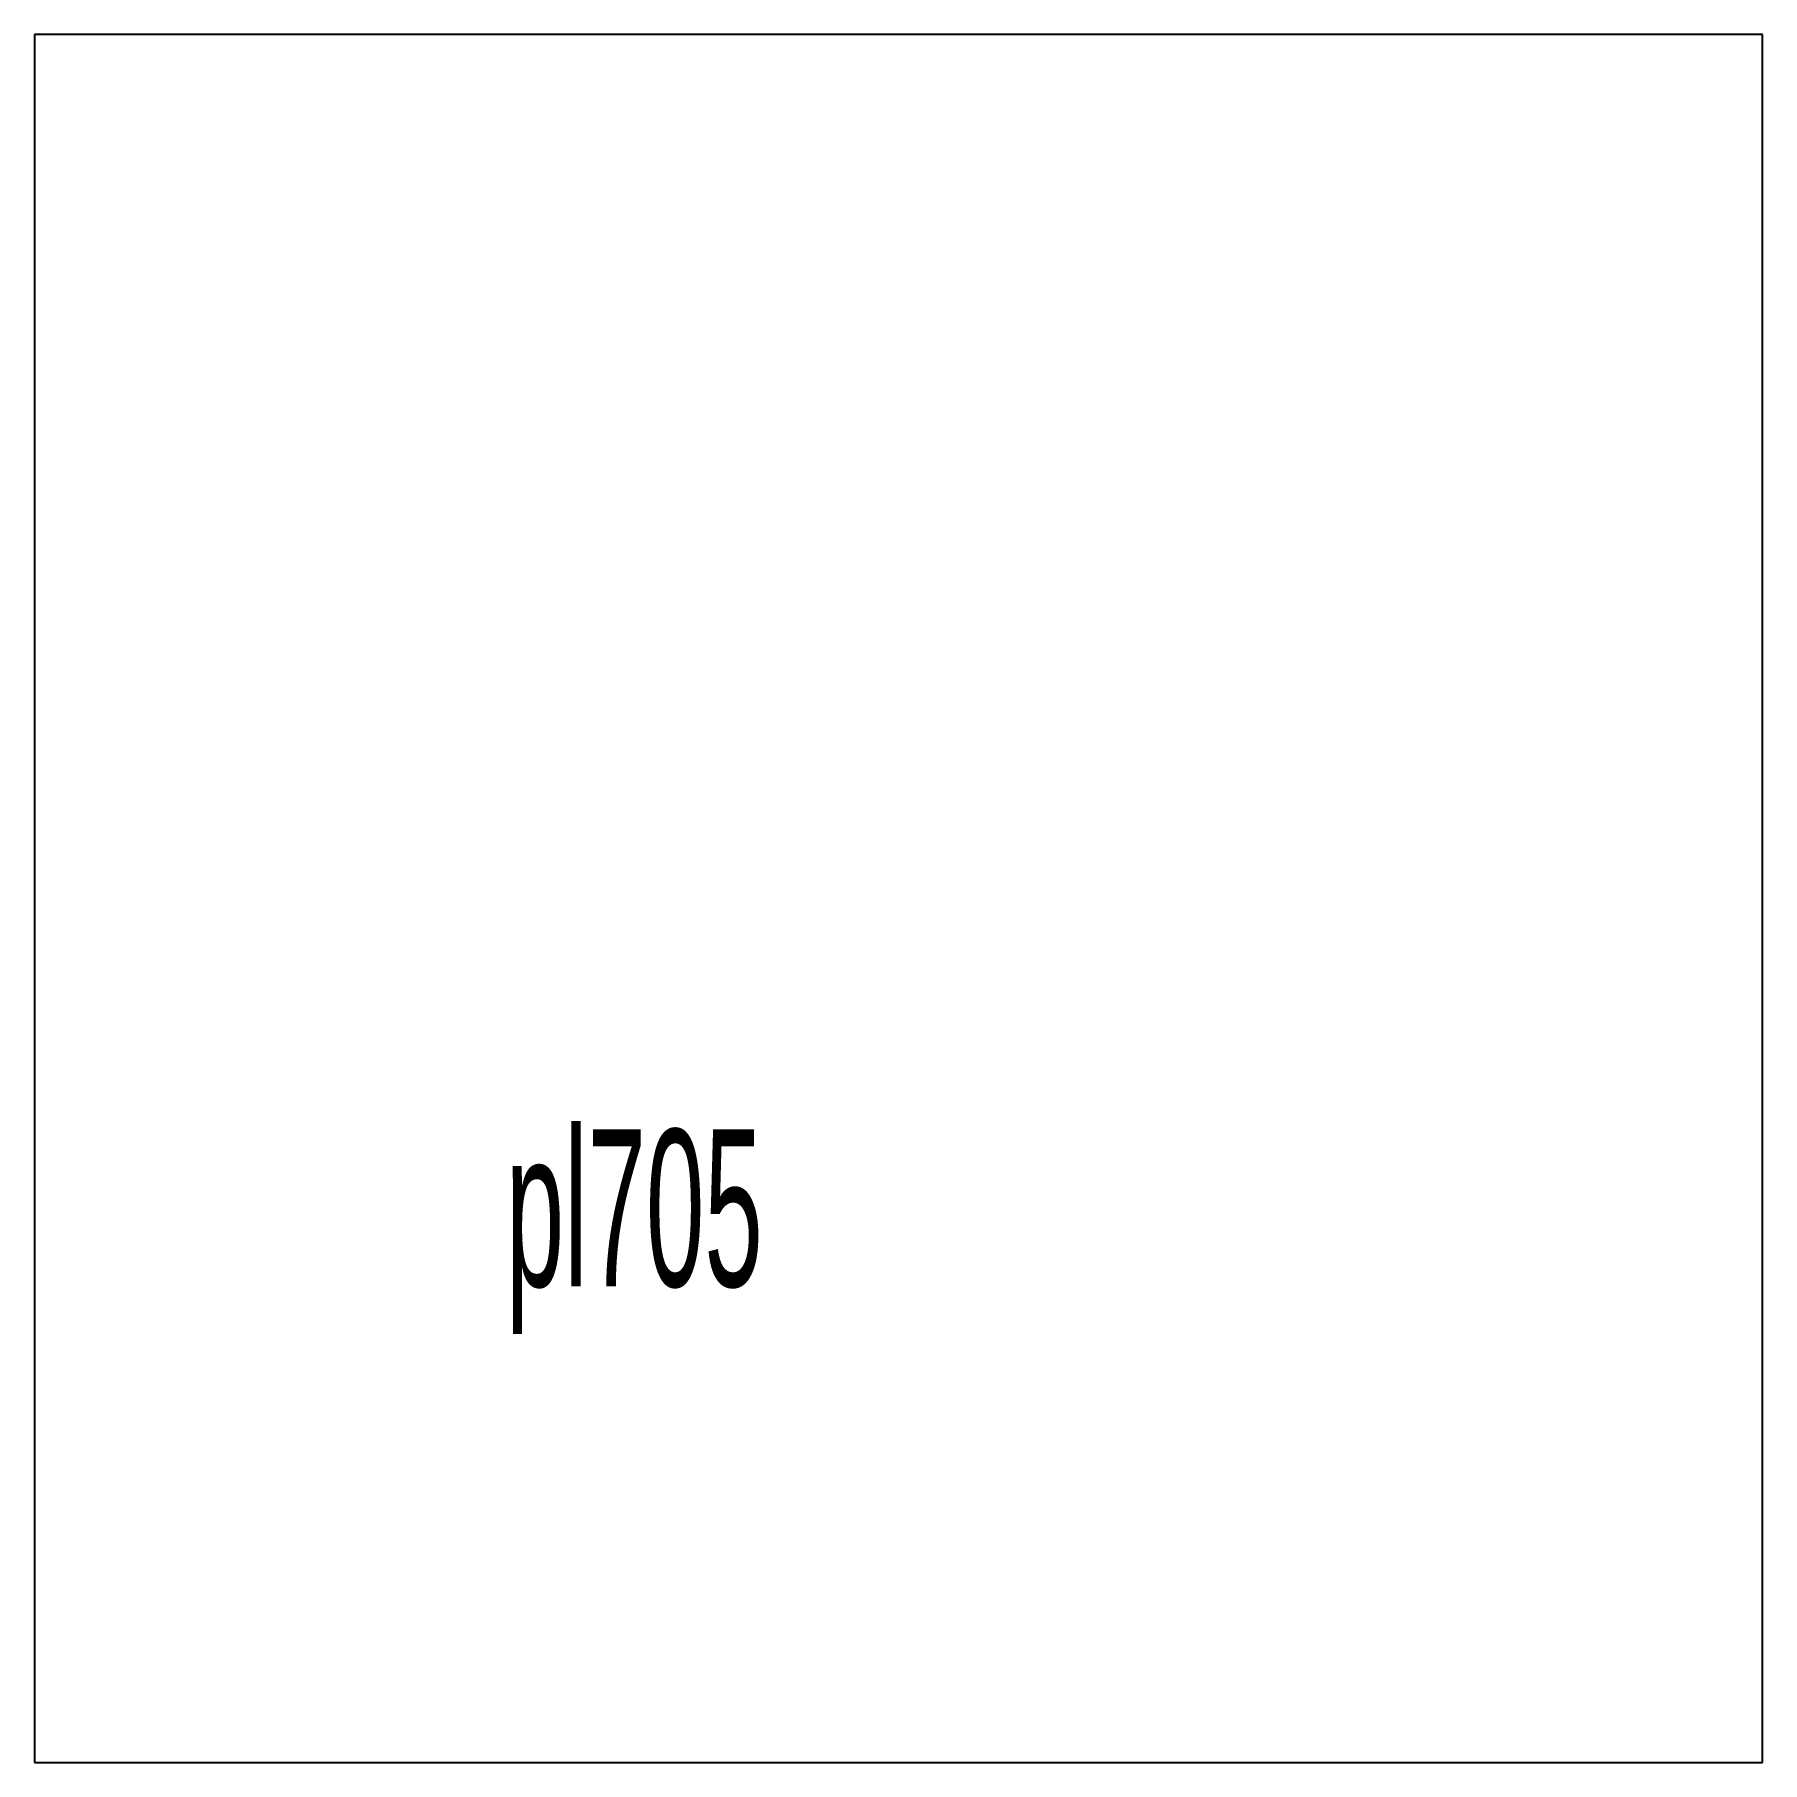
# Model space of a CAD drawing. Extents: x 0 to 5.5, y 0 to 5.5.
import ezdxf

# ---------------------------------------------------------------- set-up
doc = ezdxf.new("R2010")
doc.units = 0
doc.header["$MEASUREMENT"] = 0
doc.layers.add('BURN', color=1, linetype='CONTINUOUS')
doc.layers.add('SCRIBE', color=1, linetype='CONTINUOUS')

msp = doc.modelspace()

# ---------------------------------------------------------------- linework, layer by layer
at = {"layer": 'BURN'}
for p, q in [((5.499999, 5.5), (0, 5.5)), ((0, 5.5), (0, 0)), ((5.499999, 0), (5.499999, 5.5)), ((0, 0), (5.499999, 0))]:
    msp.add_line(p, q, dxfattribs=at)

# ---------------------------------------------------------------- texts
at = {"layer": 'SCRIBE', "width": 0.5}
msp.add_text('pl705', height=0.5, dxfattribs=at).set_placement((1.499999, 1.515))

doc.saveas('drawing.dxf')
